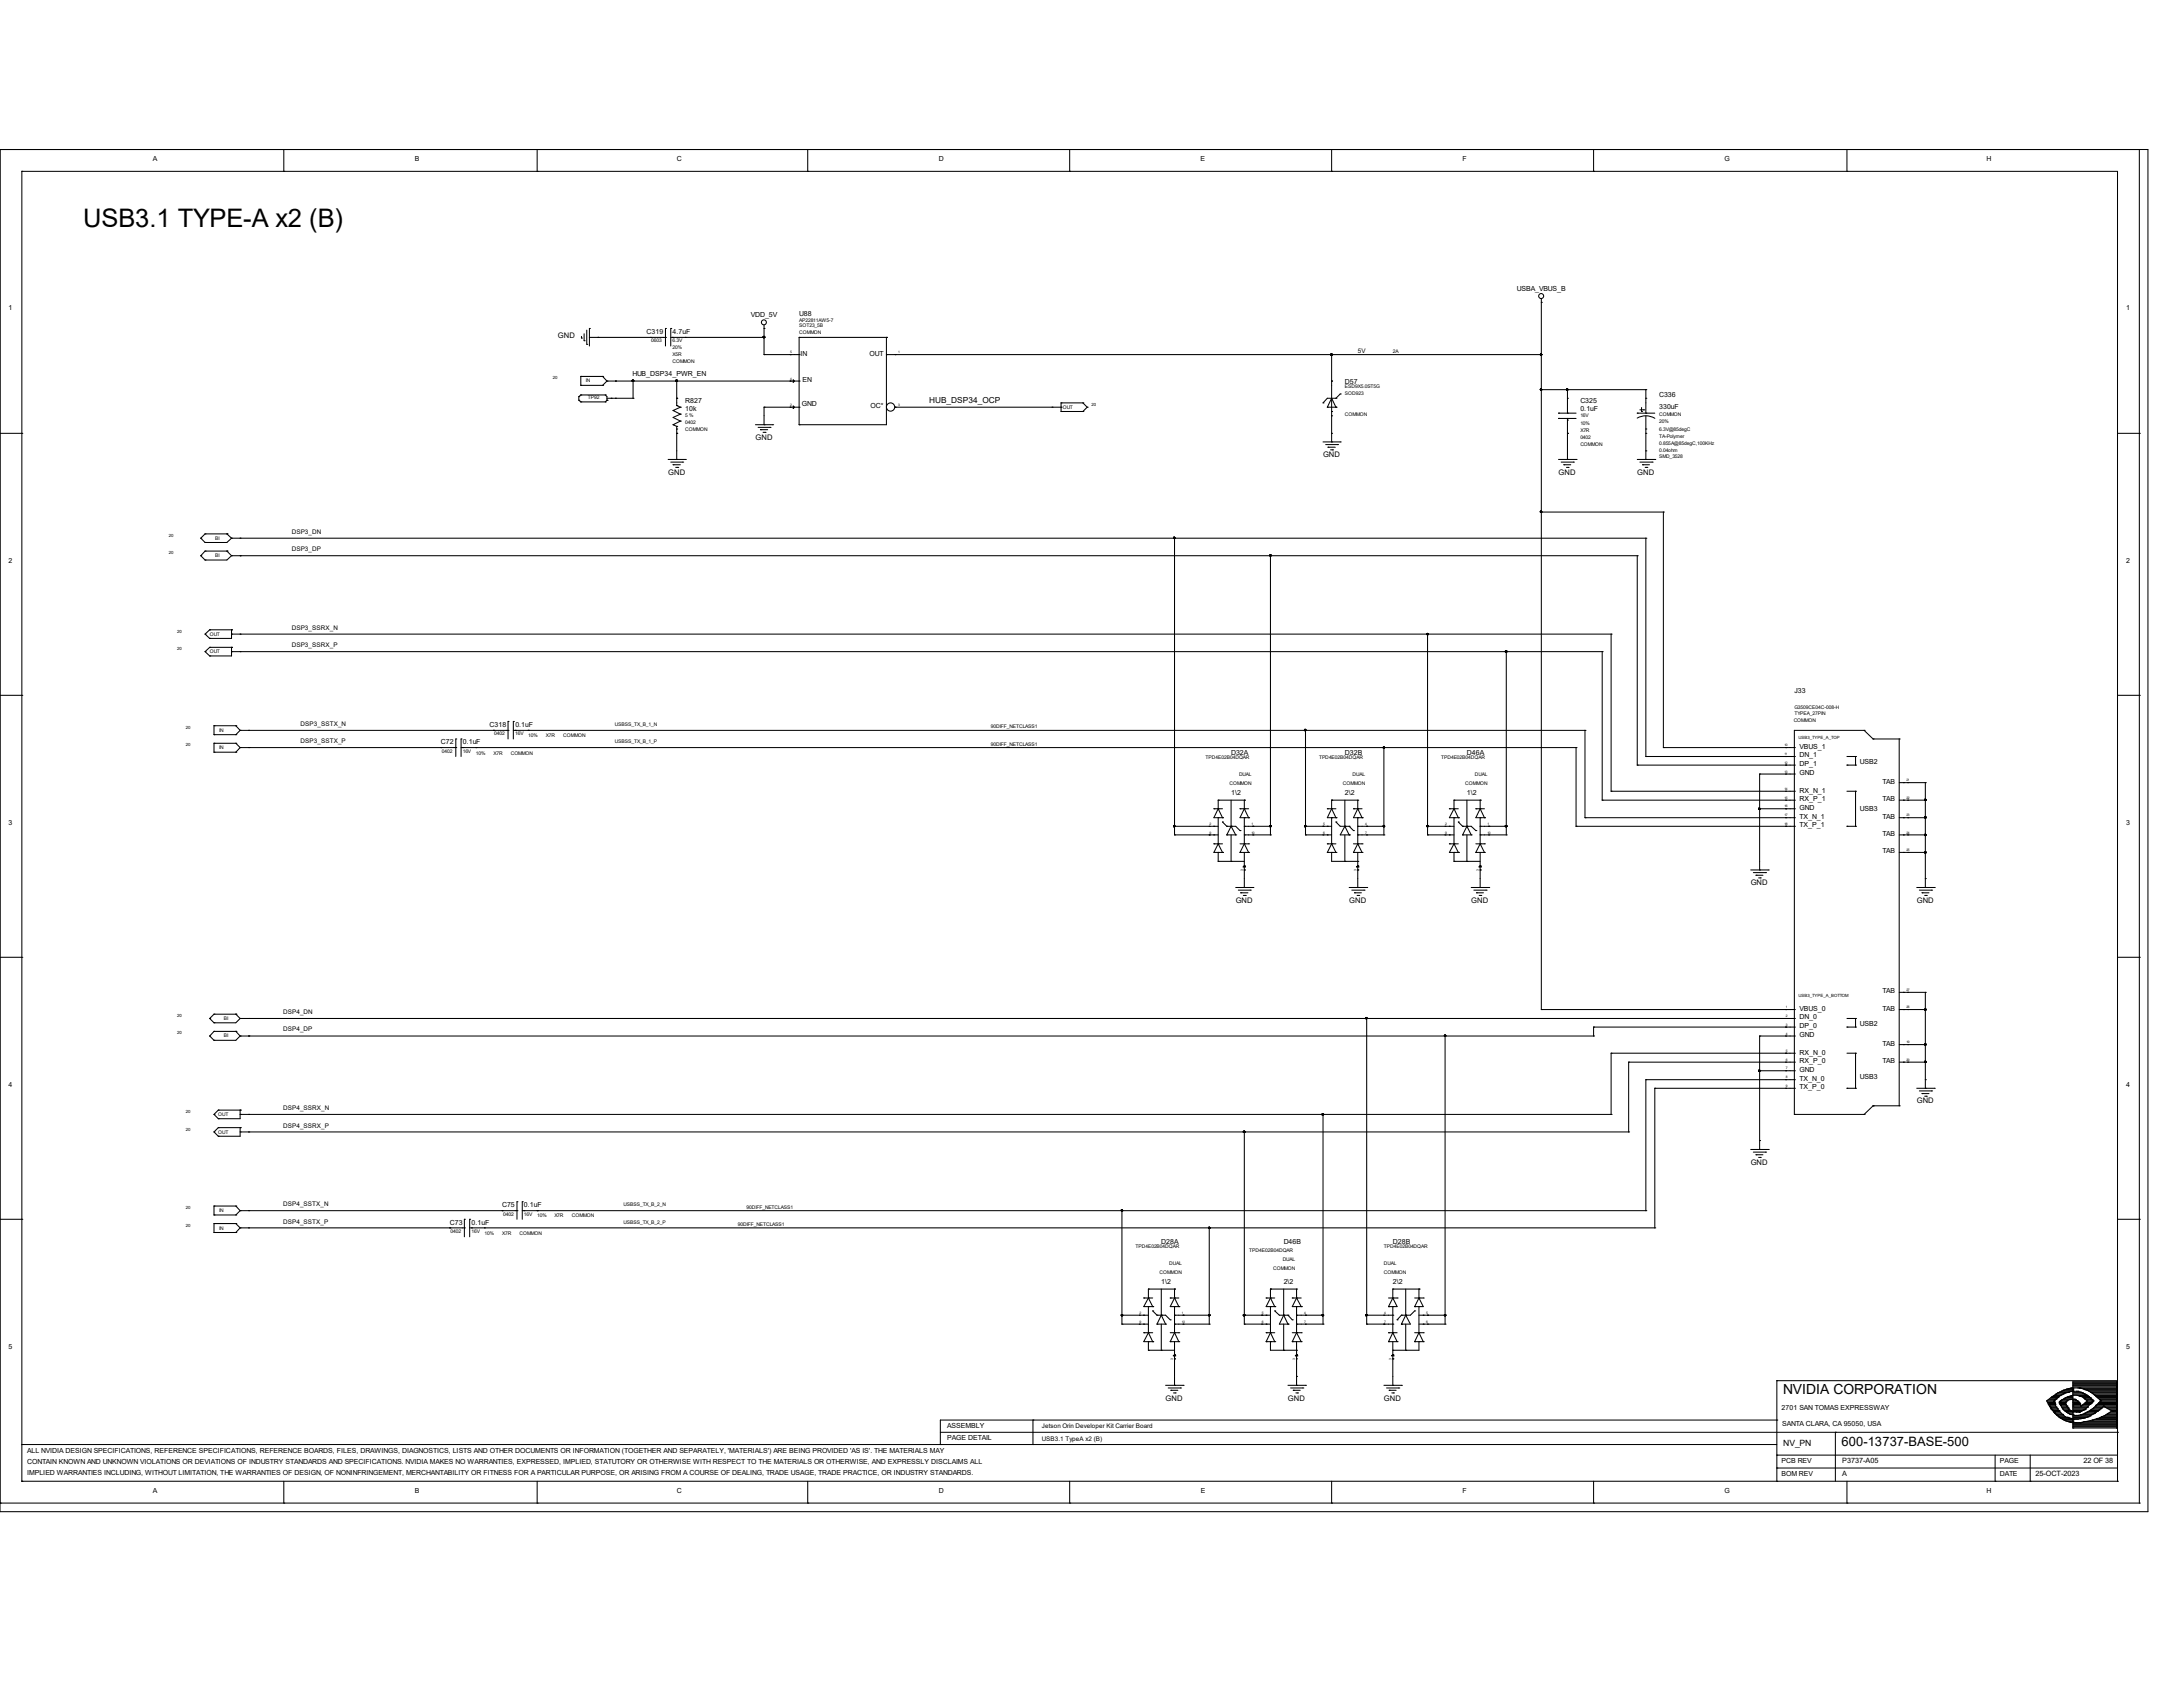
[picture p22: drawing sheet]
<svg xmlns="http://www.w3.org/2000/svg" width="279mm" height="216mm" viewBox="0 0 279 216" stroke-linecap="round" stroke-linejoin="round" font-family="sans-serif">
<defs><g id="words">
<text font-size="3.3" x="10.6" y="29">USB3.1 TYPE-A x2 (B)</text>
<text font-size="1.8" x="228.2" y="178.4">NVIDIA CORPORATION</text>
<text font-size="1.7" x="235.7" y="185.1">600-13737-BASE-500</text>
<g font-size="1.1">
<text x="118.9" y="51.6">HUB_DSP34_OCP</text>
<text x="228.2" y="185.1">NV_PN</text>
</g>
<g font-size="1">
<text x="71.4" y="43.3">GND</text>
<text x="96.7" y="56.3">GND</text>
<text x="169.3" y="58.5">GND</text>
<text x="85.5" y="60.7">GND</text>
<text x="199.5" y="60.7">GND</text>
<text x="209.5" y="60.7">GND</text>
<text x="224.1" y="113.3">GND</text>
<text x="158.2" y="115.5">GND</text>
<text x="172.7" y="115.5">GND</text>
<text x="188.3" y="115.5">GND</text>
<text x="245.3" y="115.5">GND</text>
<text x="245.3" y="141.2">GND</text>
<text x="224.1" y="149.1">GND</text>
<text x="149.2" y="179.2">GND</text>
<text x="164.8" y="179.2">GND</text>
<text x="177.1" y="179.2">GND</text>
</g>
<g font-size=".9">
<text x="19.6" y="20.6">A</text>
<text x="53.1" y="20.6">B</text>
<text x="86.6" y="20.6">C</text>
<text x="120.1" y="20.6">D</text>
<text x="153.7" y="20.6">E</text>
<text x="187.2" y="20.6">F</text>
<text x="220.7" y="20.6">G</text>
<text x="254.3" y="20.6">H</text>
<text x="1.1" y="39.6">1</text>
<text x="96.1" y="40.6">VDD_5V</text>
<text x="102.3" y="40.4">U88</text>
<text x="194.1" y="37.3">USBA_VBUS_B</text>
<text x="272.1" y="39.6">1</text>
<text x="82.8" y="42.8">C319</text>
<text x="86.1" y="42.8">4.7uF</text>
<text x="102.4" y="45.6">IN</text>
<text x="111.3" y="45.6">OUT</text>
<text x="80.9" y="48.2">HUB_DSP34_PWR_EN</text>
<text x="87.7" y="51.6">R827</text>
<text x="87.7" y="52.6">10k</text>
<text x="102.6" y="51.9">GND</text>
<text x="102.7" y="48.9">EN</text>
<text x="111.4" y="52.2">OC*</text>
<text x="172.1" y="49.1">D57</text>
<text x="202.3" y="51.6">C325</text>
<text x="202.3" y="52.6">0.1uF</text>
<text x="212.3" y="50.8">C336</text>
<text x="212.3" y="52.4">330uF</text>
<text x="1.1" y="72">2</text>
<text x="272.1" y="72">2</text>
<text x="229.7" y="88.7">J33</text>
<text x="56.4" y="95.2">C72</text>
<text x="59.2" y="95.2">0.1uF</text>
<text x="62.7" y="93">C318</text>
<text x="66" y="93">0.1uF</text>
<text x="230.3" y="95.8">VBUS_1</text>
<text x="157.6" y="101.7">1\2</text>
<text x="157.6" y="96.6">D32A</text>
<text x="172.1" y="101.7">2\2</text>
<text x="172.1" y="96.6">D32B</text>
<text x="187.7" y="101.7">1\2</text>
<text x="187.7" y="96.6">D46A</text>
<text x="230.3" y="96.9">DN_1</text>
<text x="230.3" y="98">DP_1</text>
<text x="230.3" y="99.2">GND</text>
<text x="230.3" y="101.4">RX_N_1</text>
<text x="238" y="97.8">USB2</text>
<text x="240.9" y="100.3">TAB</text>
<text x="1.1" y="105.5">3</text>
<text x="230.3" y="102.5">RX_P_1</text>
<text x="230.3" y="103.6">GND</text>
<text x="230.3" y="104.8">TX_N_1</text>
<text x="230.3" y="105.9">TX_P_1</text>
<text x="238" y="103.8">USB3</text>
<text x="240.9" y="102.5">TAB</text>
<text x="240.9" y="104.8">TAB</text>
<text x="240.9" y="107">TAB</text>
<text x="272.1" y="105.5">3</text>
<text x="240.9" y="109.2">TAB</text>
<text x="230.3" y="129.4">VBUS_0</text>
<text x="230.3" y="130.5">DN_0</text>
<text x="230.3" y="131.6">DP_0</text>
<text x="238" y="131.4">USB2</text>
<text x="240.9" y="129.4">TAB</text>
<text x="240.9" y="127.1">TAB</text>
<text x="230.3" y="132.7">GND</text>
<text x="230.3" y="135">RX_N_0</text>
<text x="230.3" y="136.1">RX_P_0</text>
<text x="230.3" y="137.2">GND</text>
<text x="240.9" y="133.8">TAB</text>
<text x="240.9" y="136.1">TAB</text>
<text x="1.1" y="139.1">4</text>
<text x="230.3" y="138.3">TX_N_0</text>
<text x="230.3" y="139.4">TX_P_0</text>
<text x="238" y="138">USB3</text>
<text x="272.1" y="139.1">4</text>
<text x="64.3" y="154.5">C75</text>
<text x="67.1" y="154.5">0.1uF</text>
<text x="57.6" y="156.7">C73</text>
<text x="60.4" y="156.7">0.1uF</text>
<text x="148.6" y="159.2">D28A</text>
<text x="164.3" y="159.2">D46B</text>
<text x="178.3" y="159.2">D28B</text>
<text x="148.6" y="164.3">1\2</text>
<text x="164.3" y="164.3">2\2</text>
<text x="178.3" y="164.3">2\2</text>
<text x="1.1" y="172.6">5</text>
<text x="272.1" y="172.6">5</text>
<text x="121.2" y="184.3">PAGE DETAIL</text>
<text x="121.2" y="182.8">ASSEMBLY</text>
<text x="228" y="180.4">2701 SAN TOMAS EXPRESSWAY</text>
<text x="228.1" y="182.5">SANTA CLARA, CA 95050, USA</text>
<text x="3.5" y="187.4">CONTAIN KNOWN AND UNKNOWN VIOLATIONS OR DEVIATIONS OF INDUSTRY STANDARDS AND SPECIFICATIONS. NVIDIA MAKES NO WARRANTIES, EXPRESSED, IMPLIED, STATUTORY OR OTHERWISE WITH RESPECT TO THE MATERIALS OR OTHERWISE, AND EXPRESSLY DISCLAIMS ALL</text>
<text x="3.5" y="186">ALL NVIDIA DESIGN SPECIFICATIONS, REFERENCE SPECIFICATIONS, REFERENCE BOARDS, FILES, DRAWINGS, DIAGNOSTICS, LISTS AND OTHER DOCUMENTS OR INFORMATION (TOGETHER AND SEPARATELY, 'MATERIALS') ARE BEING PROVIDED 'AS IS'. THE MATERIALS MAY</text>
<text x="3.5" y="188.8">IMPLIED WARRANTIES INCLUDING, WITHOUT LIMITATION, THE WARRANTIES OF DESIGN, OF NONINFRINGEMENT, MERCHANTABILITY OR FITNESS FOR A PARTICULAR PURPOSE, OR ARISING FROM A COURSE OF DEALING, TRADE USAGE, TRADE PRACTICE, OR INDUSTRY STANDARDS.</text>
<text x="19.6" y="191.1">A</text>
<text x="53.1" y="191.1">B</text>
<text x="86.6" y="191.1">C</text>
<text x="120.1" y="191.1">D</text>
<text x="153.7" y="191.1">E</text>
<text x="187.2" y="191.1">F</text>
<text x="220.7" y="191.1">G</text>
<text x="228" y="188.9">BOM REV</text>
<text x="228" y="187.2">PCB REV</text>
<text x="235.8" y="188.9">A</text>
<text x="235.8" y="187.2">P3737-A05</text>
<text x="254.3" y="191.1">H</text>
<text x="255.9" y="187.2">PAGE</text>
<text x="255.9" y="188.9">DATE</text>
<text x="260.5" y="188.9">25-OCT-2023</text>
<text x="266.7" y="187.2">22 OF 38</text>
</g>
<g font-size=".8">
<text x="173.8" y="45.2">5V</text>
<text x="37.3" y="68.3">DSP3_DN</text>
<text x="37.3" y="70.5">DSP3_DP</text>
<text x="37.3" y="80.6">DSP3_SSRX_N</text>
<text x="37.3" y="82.8">DSP3_SSRX_P</text>
<text x="38.5" y="92.9">DSP3_SSTX_N</text>
<text x="38.5" y="95.1">DSP3_SSTX_P</text>
<text x="36.2" y="129.8">DSP4_DN</text>
<text x="36.2" y="132">DSP4_DP</text>
<text x="36.2" y="142.1">DSP4_SSRX_N</text>
<text x="36.2" y="144.3">DSP4_SSRX_P</text>
<text x="36.2" y="154.3">DSP4_SSTX_N</text>
<text x="36.2" y="156.6">DSP4_SSTX_P</text>
<text x="133.3" y="182.8">Jetson Orin Developer Kit Carrier Board</text>
<text x="133.3" y="184.4">USB3.1 TypeA x2 (B)</text>
</g>
<g font-size=".6">
<text x="102.3" y="41.1">AP22811AW5-7</text>
<text x="102.3" y="41.9">SOT23_5B</text>
<text x="83.4" y="43.8">0603</text>
<text x="86.1" y="46.5">COMMON</text>
<text x="86.1" y="44.7">20%</text>
<text x="86.1" y="45.6">X5R</text>
<text x="86.1" y="43.8">6.3V</text>
<text x="102.3" y="42.7">COMMON</text>
<text x="178.3" y="45.2">2A</text>
<text x="70.7" y="48.6">20</text>
<text x="75" y="48.9">IN</text>
<text x="75.2" y="51">TP92</text>
<text x="87.7" y="53.4">5 %</text>
<text x="136" y="52.3">OUT</text>
<text x="139.7" y="51.9">20</text>
<text x="172.1" y="50.5">SOD923</text>
<text x="172.1" y="49.6">ESD9X5.0ST5G</text>
<text x="172.1" y="53.2">COMMON</text>
<text x="202.3" y="53.4">16V</text>
<text x="212.3" y="53.3">COMMON</text>
<text x="87.7" y="54.3">0402</text>
<text x="87.7" y="55.2">COMMON</text>
<text x="202.3" y="56.2">0402</text>
<text x="202.3" y="54.4">10%</text>
<text x="202.3" y="55.3">X7R</text>
<text x="202.3" y="57.1">COMMON</text>
<text x="212.3" y="56.9">0.855A@85degC,100KHz</text>
<text x="212.3" y="55.1">6.3V@85degC</text>
<text x="212.3" y="58.7">SMD_3528</text>
<text x="212.3" y="54.2">20%</text>
<text x="212.3" y="56">TA-Polymer</text>
<text x="212.3" y="57.8">0.04ohm</text>
<text x="21.6" y="70.9">20</text>
<text x="21.6" y="68.7">20</text>
<text x="27.6" y="71.3">BI</text>
<text x="27.6" y="69.1">BI</text>
<text x="22.7" y="83.2">20</text>
<text x="22.7" y="81">20</text>
<text x="26.8" y="83.6">OUT</text>
<text x="26.8" y="81.4">OUT</text>
<text x="23.8" y="95.5">20</text>
<text x="23.8" y="93.3">20</text>
<text x="28.1" y="95.9">IN</text>
<text x="28.1" y="93.6">IN</text>
<text x="63.2" y="94.1">0402</text>
<text x="66" y="94.1">16V</text>
<text x="67.6" y="94.3">10%</text>
<text x="69.8" y="94.3">X7R</text>
<text x="72.1" y="94.3">COMMON</text>
<text x="78.7" y="92.9">USBSS_TX_B_1_N</text>
<text x="78.7" y="95.1">USBSS_TX_B_1_P</text>
<text x="126.8" y="93.2">90DIFF_NETCLASS1</text>
<text x="126.8" y="95.5">90DIFF_NETCLASS1</text>
<text x="229.6" y="92.4">COMMON</text>
<text x="229.7" y="91.5">TYPEA_27PIN</text>
<text x="229.7" y="90.8">G3509CE04C-008-H</text>
<text x="230.2" y="94.6">USB3_TYPE_A_TOP</text>
<text x="56.6" y="96.4">0402</text>
<text x="59.2" y="96.4">16V</text>
<text x="60.9" y="96.6">10%</text>
<text x="63.2" y="96.6">X7R</text>
<text x="65.4" y="96.6">COMMON</text>
<text x="154.3" y="97.1">TPD4E02B04DQAR</text>
<text x="157.4" y="100.5">COMMON</text>
<text x="158.6" y="99.4">DUAL</text>
<text x="168.8" y="97.1">TPD4E02B04DQAR</text>
<text x="171.9" y="100.5">COMMON</text>
<text x="173.1" y="99.4">DUAL</text>
<text x="184.4" y="97.1">TPD4E02B04DQAR</text>
<text x="187.5" y="100.5">COMMON</text>
<text x="188.8" y="99.4">DUAL</text>
<text x="22.7" y="130.2">20</text>
<text x="28.7" y="130.6">BI</text>
<text x="230.2" y="127.6">USB3_TYPE_A_BOTTOM</text>
<text x="22.7" y="132.4">20</text>
<text x="28.7" y="132.8">BI</text>
<text x="23.8" y="142.5">20</text>
<text x="27.9" y="142.8">OUT</text>
<text x="23.8" y="144.7">20</text>
<text x="27.9" y="145.1">OUT</text>
<text x="23.8" y="154.7">20</text>
<text x="28.1" y="155.1">IN</text>
<text x="64.4" y="155.6">0402</text>
<text x="67.1" y="155.6">16V</text>
<text x="68.7" y="155.8">10%</text>
<text x="71" y="155.8">X7R</text>
<text x="73.2" y="155.8">COMMON</text>
<text x="79.8" y="154.3">USBSS_TX_B_2_N</text>
<text x="95.5" y="154.7">90DIFF_NETCLASS1</text>
<text x="23.8" y="157">20</text>
<text x="28.1" y="157.4">IN</text>
<text x="57.7" y="157.8">0402</text>
<text x="60.4" y="157.8">16V</text>
<text x="62" y="158">10%</text>
<text x="64.3" y="158">X7R</text>
<text x="66.5" y="158">COMMON</text>
<text x="79.8" y="156.6">USBSS_TX_B_2_P</text>
<text x="94.4" y="156.9">90DIFF_NETCLASS1</text>
<text x="145.3" y="159.7">TPD4E02B04DQAR</text>
<text x="149.6" y="161.9">DUAL</text>
<text x="159.9" y="160.3">TPD4E02B04DQAR</text>
<text x="164.2" y="161.4">DUAL</text>
<text x="177.1" y="159.7">TPD4E02B04DQAR</text>
<text x="177.1" y="161.9">DUAL</text>
<text x="148.4" y="163.1">COMMON</text>
<text x="162.9" y="162.5">COMMON</text>
<text x="177.1" y="163.1">COMMON</text>
</g>
<g font-size=".4">
<text x="101.1" y="45.2">5</text>
<text x="114.9" y="45.2">1</text>
<text x="101.1" y="51.9">2</text>
<text x="101.1" y="48.6">4</text>
<text x="114.9" y="51.9">3</text>
<text x="228.4" y="95.5">10</text>
<text x="228.4" y="96.6">11</text>
<text x="228.4" y="97.7">12</text>
<text x="228.4" y="98.9">13</text>
<text x="228.4" y="101.1">14</text>
<text x="244" y="100">21</text>
<text x="154.8" y="105.6">2</text>
<text x="154.8" y="106.7">9</text>
<text x="160.2" y="105.6">1</text>
<text x="160.2" y="106.7">10</text>
<text x="169.3" y="105.6">5</text>
<text x="169.3" y="106.7">6</text>
<text x="174.7" y="105.6">4</text>
<text x="174.7" y="106.7">7</text>
<text x="185" y="105.6">2</text>
<text x="185" y="106.7">9</text>
<text x="190.4" y="105.6">1</text>
<text x="190.4" y="106.7">10</text>
<text x="228.4" y="102.2">15</text>
<text x="228.4" y="103.3">16</text>
<text x="228.4" y="104.5">17</text>
<text x="228.4" y="105.6">18</text>
<text x="244" y="102.2">22</text>
<text x="244" y="104.5">23</text>
<text x="244" y="106.7">24</text>
<text x="159.1" y="111.4" transform="rotate(-90 159.1 111.4)">3</text>
<text x="173.6" y="111.4" transform="rotate(-90 173.6 111.4)">3</text>
<text x="189.3" y="111.4" transform="rotate(-90 189.3 111.4)">3</text>
<text x="244" y="108.9">25</text>
<text x="228.6" y="129">1</text>
<text x="228.6" y="130.2">2</text>
<text x="228.6" y="131.3">3</text>
<text x="244" y="129">26</text>
<text x="244" y="126.8">27</text>
<text x="228.6" y="132.4">4</text>
<text x="228.6" y="134.6">5</text>
<text x="228.6" y="135.8">6</text>
<text x="228.6" y="136.9">7</text>
<text x="244" y="133.5">19</text>
<text x="244" y="135.8">20</text>
<text x="228.6" y="138">8</text>
<text x="228.6" y="139.1">9</text>
<text x="145.8" y="168.1">2</text>
<text x="145.8" y="169.3">9</text>
<text x="150.2" y="174" transform="rotate(-90 150.2 174)">3</text>
<text x="151.3" y="168.1">1</text>
<text x="151.3" y="169.3">10</text>
<text x="161.5" y="168.1">5</text>
<text x="161.5" y="169.3">6</text>
<text x="165.8" y="174" transform="rotate(-90 165.8 174)">3</text>
<text x="166.9" y="168.1">4</text>
<text x="166.9" y="169.3">7</text>
<text x="177.2" y="168.1">4</text>
<text x="177.2" y="169.3">7</text>
<text x="178.1" y="174" transform="rotate(-90 178.1 174)">3</text>
<text x="182.5" y="168.1">5</text>
<text x="182.5" y="169.3">6</text>
</g>
</g></defs>
<g fill="none" stroke="#000" stroke-width=".13">
<path d="M0 19.1h.1M0 19.1h274.9v174.4h-274.9zM36.3 19.1v2.8M68.7 19.1v2.8M103.4 19.1v2.8M136.9 19.1v2.8M170.4 19.1v2.8M204 19.1v2.8M236.4 19.1v2.8M273.8 19.1v173.3M2.8 21.9h.1M2.8 21.9h268.2v167.7"/>
<path d="M2.8 21.9v167.7M36.3 21.9h.1M68.7 21.9h.1M103.4 21.9h.1M136.9 21.9h.1M170.4 21.9h.1M197.3 38.7h.1M197.3 38.2v91M204 21.9h.1M236.4 21.9h.1M0 55.5h2.8M2.8 55.5h.1"/>
<path d="M74.1 51.2h.1M74.1 50.8h.1M74.1 51.2l.2 .2M74.1 50.8v.4M74.3 48.2h.1M74.3 49.3h.1M74.3 51.4h.1M74.3 50.5h.1M74.3 48.2h2.8M74.3 48.2v1.1M74.3 49.3h2.8M74.3 51.4h3.2"/>
<path d="M74.3 50.5l-.2 .3M74.3 50.5h3.2M74.4 43.3h.1M74.4 43.1v.2M74.8 43.6h.1M74.8 42.7v.9M75.1 44.1h.1M75.1 42.2v1.9M75.4 42h.1M75.4 43.2h9.8M75.4 42v2.3M76.5 43.2h.1"/>
<path d="M77.1 49.3h.1M77.1 48.2h.1M77.1 48.2l.6 .6M77.5 51.4h.1M77.5 50.5h.1M77.5 50.5l.2 .3v.4M77.7 48.8h.1M77.7 51.2h.1M77.7 48.8l-.6 .5M77.7 48.8h24.6M77.7 51h3.3M77.7 51.2l-.2 .2"/>
<path d="M78.2 51h.1M78.8 48.8h.1M78.8 51h.1M81 51h.1M81 48.8h.1M81 48.8v2.2M83.3 43.2h.1M85.2 43.2h.1M85.2 42h.1M85.2 42v2.3M85.5 58.8h2.2M85.9 42h.1"/>
<path d="M85.9 43.2h11.9M85.9 59.1h1.5M85.9 42v2.3M86.1 43.2h.1M86.1 59.5h.1M86.1 54.4h.1M86.1 52.5h.1M86.1 59.5h1M86.1 54.4l.5 .2M86.1 52.5l1 .5M86.5 59.8h.2M86.6 58.8h.1"/>
<path d="M86.6 54.9h.1M86.6 54.6h.1M86.6 51.9h.1M86.6 51h.1M86.6 55.5h.1M86.6 48.8h.1M86.6 48.8v3.1M86.6 54.6v4.2M86.6 51.9l.5 .2M86.7 59.8h.1M87.1 53.9h.1M87.1 52.1h.1"/>
<path d="M87.1 53h.1M87.1 53.9l-1 .5M87.1 53l-1 .4 1 .5M87.1 52.1l-1 .4M87.4 59.1h.1M87.7 58.8h.1M87.7 43.2h.1M96.7 54.4h2.2M97 54.7h1.6M97.3 55h.1M97.3 55h1M97.7 55.3h.2"/>
<path d="M97.8 54.4h.1M97.8 42h.1M97.8 52.1h.1M97.8 43.2h.1M97.8 45.4h.1M97.8 41.6v3.8M97.8 52.1v2.3M97.8 52.1h4.5M97.8 45.4h4.5M97.9 55.3h.1M98.6 54.7h.1M98.9 54.4h.1"/>
<path d="M101.1 52.1h.1M101.1 48.8h.1M101.1 45.4h.1M102.3 54.4h.1M102.3 52.1h.1M102.3 48.8h.1M102.3 45.4h.1M102.3 43.2h.1M102.3 43.2h11.2M102.3 43.2v11.2M113.5 43.2h.1M113.5 45.4h.1"/>
<path d="M113.5 43.2v11.2h-11.2M113.5 45.4h83.8M114.6 45.4h.1M114.6 52.1h.1M114.6 52.1h21.2M134.7 52.1h.1M135.8 52.1h.1M135.8 51.6h.1M135.8 52.7h.1M135.8 52.7h2.8M135.8 51.6h2.8M135.8 51.6v1.1"/>
<path d="M138.6 51.6h.1M138.6 52.7h.1M138.6 51.6l.5 .5M139.1 52.1h.1M139.1 52.1l-.5 .6M169.3 51.6h.1M169.3 56.6h2.2M169.7 56.9h1.5M169.9 52.1h.1M169.9 52.1h1.1M169.9 52.1l.5-1.1 .6 1.1M170 57.2h.1"/>
<path d="M170 57.2h.9M170.3 57.6h.3M170.4 56.6h.1M170.4 52.7h.1M170.4 48.8h.1M170.4 53.2h.1M170.4 55.5h.1M170.4 45.4h.1M170.4 45.4v11.2M170.6 57.6h.1M171 52.1h.1M171 51h.1"/>
<path d="M171 51h-1.1l-.6 .6M171.2 56.9h.1M171.5 56.6h.1M171.5 50.4h.1M171.5 50.4l-.5 .6M197.3 45.4h.1M197.3 49.9h.1M197.3 49.9h13.4M199.5 52.9h.1M199.5 53.6h.1M199.5 58.8h2.2M199.5 52.9h2.2"/>
<path d="M199.5 53.6h2.2M199.8 59.1h1.6M200.2 59.5h.1M200.2 59.5h.8M200.5 59.8h.2M200.6 58.8h.1M200.6 53.8h.1M200.6 52.9h.1M200.6 51h.1M200.6 55.5h.1M200.6 49.9h.1M200.6 49.9v3"/>
<path d="M200.6 53.6v5.2M200.7 59.8h.1M201.4 59.1h.1M201.7 58.8h.1M209.5 53.5a2.22 2.22 0 0 1 2.3 0M209.5 52.9h.1M209.5 58.8h2.3M209.5 52.9h2.3M209.9 59.1h1.6M209.9 52.5h.5M210.1 52.7h.1M210.1 52.2v.5"/>
<path d="M210.2 59.5h.1M210.2 59.5h.9M210.4 52.5h.1M210.6 59.8h.2M210.7 58.8h.1M210.7 54.9h.1M210.7 52.9h.1M210.7 51h.1M210.7 55.5h.1M210.7 57.7h.1M210.7 49.9h.1M210.7 49.9v3"/>
<path d="M210.7 53.2v5.6M210.8 59.8h.1M211.5 59.1h.1M211.8 58.8h.1M271 55.5h2.8M273.8 55.5h.1M25.7 71.1h.1M25.7 68.9h.1M25.7 71.1l.5 .6M25.7 68.9l.5 .5M26.2 70.5h.1M26.2 71.7h.1"/>
<path d="M26.2 68.3h.1M26.2 69.4h.1M26.2 70.5h2.8M26.2 70.5l-.5 .6M26.2 68.3h2.8M26.2 68.3l-.5 .6M29 70.5h.1M29 68.3h.1M29 70.5l.6 .6M29 68.3l.6 .6M29.6 71.1h.1M29.6 68.9h.1"/>
<path d="M29.6 71.1h179.9M29.6 71.1l-.6 .6h-2.8M29.6 68.9h181.1M29.6 68.9l-.6 .5h-2.8M30.7 71.1h.1M30.7 68.9h.1M150.3 68.9h.1M150.3 68.9v37.9M162.6 71.1h.1M162.6 71.1v35.7M197.3 65.5h.1M197.3 65.5h15.6"/>
<path d="M209.5 71.1h.1M209.5 71.1v26.8M210.7 68.9h.1M210.7 68.9v27.9M212.9 65.5h.1M212.9 65.5v30.2M0 89h2.8M2.8 89h.1M26.2 83.4h.1M26.2 81.2h.1M26.2 83.4l.6 .5M26.2 81.2l.6 .5"/>
<path d="M26.8 82.8h.1M26.8 83.9h.1M26.8 80.6h.1M26.8 81.7h.1M26.8 82.8h2.8M26.8 82.8l-.6 .6M26.8 80.6h2.8M26.8 80.6l-.6 .6M27.4 95.1h.1M27.4 96.3h.1M27.4 92.9h.1M27.4 94h.1"/>
<path d="M27.4 92.9v1.1M27.4 95.1v1.2M27.4 95.1h2.8M27.4 96.3h2.8M27.4 92.9h2.8M27.4 94h2.8M29.6 82.8h.1M29.6 83.4h.1M29.6 80.6h.1M29.6 81.2h.1M29.6 80.6v1.1h-2.8M29.6 82.8v1.1h-2.8"/>
<path d="M29.6 83.4h175.5M29.6 81.2h176.6M30.2 96.3h.1M30.2 95.1h.1M30.2 94h.1M30.2 92.9h.1M30.2 95.1l.5 .6M30.2 92.9l.5 .6M30.7 95.7h.1M30.7 93.5h.1M30.7 81.2h.1M30.7 83.4h.1"/>
<path d="M30.7 95.7l-.5 .6M30.7 95.7h27.6M30.7 93.5l-.5 .5M30.7 93.5h34.3M31.8 95.7h.1M31.8 93.5h.1M56.4 95.7h.1M58.3 95.7h.1M58.3 94.6h.1M58.3 94.6v2.2M59 94.6h.1M59 95.7h142.7"/>
<path d="M59 94.6v2.2M59.2 95.7h.1M60.9 95.7h.1M63.2 93.5h.1M65 93.5h.1M65 92.3h.1M65 92.3v2.3M65.7 92.3h.1M65.7 93.5h137.2M65.7 92.3v2.3M66 93.5h.1M67.6 93.5h.1"/>
<path d="M167.1 93.5h.1M167.1 93.5v13.3M177.1 95.7h.1M177.1 95.7v11.1M182.7 81.2h.1M182.7 81.2v25.6M192.8 83.4h.1M192.8 83.4v23.4M201.7 95.7h.1M201.7 95.7v10M202.9 93.5h.1M202.9 93.5v11.1"/>
<path d="M205.1 83.4h.1M205.1 83.4v19M206.2 81.2h.1M206.2 81.2v20.1M209.5 97.9h.1M209.5 97.9h20.2M210.7 96.8h.1M210.7 96.8h19M212.9 95.7h.1M212.9 95.7h16.8M225.2 99.1h.1M225.2 99.1v12.2"/>
<path d="M225.2 99.1h4.5M228.6 95.7h.1M228.6 96.8h.1M228.6 97.9h.1M228.6 99.1h.1M229.7 99.1h.1M229.7 95.7h.1M229.7 96.8h.1M229.7 97.9h.1M236.4 97.9h.1M236.4 97.9h1.1M236.4 96.8h1.1"/>
<path d="M237.5 96.8h.1M237.5 97.9h.1M237.5 96.8v1.1M238.6 93.5h.1M238.6 93.5h-8.9v49.1M238.6 93.5l1.1 1.1M239.7 94.6h.1M239.7 94.6h3.4M243.1 94.6h.1M243.1 94.6v46.9M271 89h2.8M273.8 89h.1"/>
<path d="M150.3 105.7h.1M150.3 106.8h.1M150.3 105.7h5.6M150.3 106.8h5.6M154.8 105.7h.1M154.8 106.8h.1M155.4 105.7h.1M155.4 106.8h.1M155.4 108h.1M155.4 103.5h.1M155.4 108h1.1M155.4 103.5h1.1"/>
<path d="M155.9 109.1h.1M155.9 108h.1M155.9 110.2h.1M155.9 104.6h.1M155.9 103.5h.1M155.9 102.4h.1M155.9 102.4v1.1M155.9 104.6v3.4M155.9 109.1v1.1M155.9 108l-.5 1.1h1.1M155.9 108l.6 1.1M155.9 110.2h3.4"/>
<path d="M155.9 103.5l-.5 1.1h1.1M155.9 102.4h3.4M155.9 103.5l.6 1.1M156.5 109.1h.1M156.5 105.2h.1M156.5 104.6h.1M156.5 105.2l.5 .5M157 105.7h.1M157 106.8h.1M157 105.7h1.2l.5 .6M157 106.8h1.2M157.6 110.2h.1"/>
<path d="M157.6 105.7h.1M157.6 102.4v3.3M157.6 106.8v3.4M157.6 105.7l.6 1.1M157.6 105.7l-.6 1.1M158.2 106.8h.1M158.2 113.6h2.2M158.5 113.9h1.5M158.7 106.3h.1M158.7 109.1h.1M158.7 103.5h.1M158.7 109.1h1.1"/>
<path d="M158.7 108h1.1M158.7 103.5h1.1M158.8 114.3h.1M158.8 114.3h.9M159.1 114.6h.3M159.3 113.6h.1M159.3 105.7h.1M159.3 106.8h.1M159.3 108h.1M159.3 110.8h.1M159.3 104.6h.1M159.3 103.5h.1"/>
<path d="M159.3 102.4h.1M159.3 111.3h.1M159.3 102.4v1.1M159.3 104.6v3.4M159.3 109.1v4.5M159.3 105.7h3.3M159.3 106.8h3.3M159.3 108l.5 1.1M159.3 108l-.6 1.1M159.3 103.5l-.6 1.1h1.1M159.3 103.5l.5 1.1M159.4 114.6h.1"/>
<path d="M159.8 109.1h.1M159.8 108h.1M159.8 104.6h.1M160 113.9h.1M160.4 113.6h.1M160.4 105.7h.1M160.4 106.8h.1M162.6 106.8h.1M162.6 105.7h.1M167.1 106.8h.1M167.1 105.7h.1M167.1 105.7h3.3"/>
<path d="M167.1 106.8h3.3M169.3 105.7h.1M169.3 106.8h.1M169.9 105.7h.1M169.9 106.8h.1M169.9 103.5h.1M169.9 109.1h.1M169.9 108h.1M169.9 109.1h1.1M169.9 108h1.1M169.9 103.5h1.1M170.4 109.1h.1"/>
<path d="M170.4 108h.1M170.4 103.5h.1M170.4 102.4h.1M170.4 104.6h.1M170.4 102.4v1.1M170.4 104.6v3.4M170.4 109.1v1.1h3.4M170.4 103.5l-.5 1.1h1.1M170.4 102.4h3.4M170.4 108l-.5 1.1M170.4 108l.6 1.1M170.4 103.5l.6 1.1"/>
<path d="M171 109.1h.1M171 105.2h.1M171 104.6h.1M171 105.2l.5 .5h1.2M172.1 110.2h.1M172.1 105.7h.1M172.1 105.7l-.6 1.1h1.2M172.1 102.4v3.3M172.1 106.8v3.4M172.1 105.7l.6 1.1M172.7 106.8h.1M172.7 105.7h.1"/>
<path d="M172.7 113.6h2.2M172.7 105.7l.5 .6M173 113.9h1.6M173.2 106.3h.1M173.2 103.5h.1M173.2 109.1h.1M173.2 109.1h1.1M173.2 108h1.1M173.2 103.5h1.1M173.4 114.3h.1M173.4 114.3h.8M173.7 114.6h.2"/>
<path d="M173.8 113.6h.1M173.8 108h.1M173.8 103.5h.1M173.8 102.4h.1M173.8 105.7h.1M173.8 106.8h.1M173.8 110.2h.1M173.8 110.8h.1M173.8 104.6h.1M173.8 111.3h.1M173.8 102.4v1.1M173.8 104.6v3.4"/>
<path d="M173.8 109.1v4.5M173.8 105.7h3.3M173.8 106.8h3.3M173.8 103.5l-.6 1.1h1.1M173.8 108l.5 1.1M173.8 108l-.6 1.1M173.8 103.5l.5 1.1M173.9 114.6h.1M174.3 109.1h.1M174.3 104.6h.1M174.3 108h.1M174.6 113.9h.1"/>
<path d="M174.9 113.6h.1M174.9 105.7h.1M174.9 106.8h.1M177.1 106.8h.1M177.1 105.7h.1M182.7 106.8h.1M182.7 105.7h.1M182.7 105.7h3.4M182.7 106.8h3.4M185 105.7h.1M185 106.8h.1M185.5 105.7h.1"/>
<path d="M185.5 106.8h.1M185.5 108h.1M185.5 103.5h.1M185.5 108h1.1M185.5 103.5h1.1M186.1 109.1h.1M186.1 108h.1M186.1 110.2h.1M186.1 104.6h.1M186.1 103.5h.1M186.1 102.4h.1M186.1 110.2h3.3"/>
<path d="M186.1 108l-.6 1.1h1.1M186.1 103.5l-.6 1.1h1.1M186.1 102.4h3.3M186.1 102.4v1.1M186.1 104.6v3.4M186.1 109.1v1.1M186.1 108l.5 1.1M186.1 103.5l.5 1.1M186.6 109.1h.1M186.6 105.2h.1M186.6 104.6h.1M186.6 105.2l.6 .5"/>
<path d="M187.2 105.7h.1M187.2 106.8h.1M187.2 105.7h1.1l.6 .6M187.2 106.8h1.1M187.7 110.2h.1M187.7 105.7h.1M187.7 102.4v3.3M187.7 106.8v3.4M187.7 105.7l.6 1.1M187.7 105.7l-.5 1.1M188.3 106.8h.1M188.3 113.6h2.2"/>
<path d="M188.6 113.9h1.6M188.9 106.3h.1M188.9 109.1h.1M188.9 103.5h.1M188.9 109.1h1.1M188.9 108h1.1M188.9 103.5h1.1M189 114.3h.1M189 114.3h.9M189.3 114.6h.2M189.4 113.6h.1M189.4 105.7h.1"/>
<path d="M189.4 106.8h.1M189.4 108h.1M189.4 110.8h.1M189.4 104.6h.1M189.4 103.5h.1M189.4 102.4h.1M189.4 111.3h.1M189.4 102.4v1.1M189.4 104.6v3.4M189.4 109.1v4.5M189.4 105.7h3.4M189.4 106.8h3.4"/>
<path d="M189.4 103.5l-.5 1.1h1.1M189.4 108l.6 1.1M189.4 108l-.5 1.1M189.4 103.5l.6 1.1M189.5 114.6h.1M190 109.1h.1M190 108h.1M190 104.6h.1M190.2 113.9h.1M190.5 113.6h.1M190.5 105.7h.1M190.5 106.8h.1"/>
<path d="M192.8 106.8h.1M192.8 105.7h.1M201.7 105.7h.1M201.7 105.7h28M202.9 104.6h.1M202.9 104.6h26.8M205.1 102.4h.1M205.1 102.4h24.6M206.2 101.3h.1M206.2 101.3h23.5M224.1 111.3h2.2M224.4 111.7h1.6"/>
<path d="M224.7 112h.1M224.7 112h.9M225.1 112.4h.2M225.2 111.3h.1M225.2 103.5h.1M225.2 103.5h4.5M225.3 112.4h.1M226 111.7h.1M226.3 111.3h.1M228.6 101.3h.1M228.6 102.4h.1M228.6 103.5h.1"/>
<path d="M228.6 104.6h.1M228.6 105.7h.1M229.7 105.7h.1M229.7 104.6h.1M229.7 103.5h.1M229.7 102.4h.1M229.7 101.3h.1M236.4 105.7h.1M236.4 105.7h1.1M236.4 101.3h1.1M237.5 101.3h.1M237.5 105.7h.1"/>
<path d="M237.5 101.3v4.4M243.1 106.8h3.3M243.1 109.1h3.3M243.1 104.6h3.3M243.1 102.4h3.3M243.1 100.2h3.3M243.6 109.1h.1M243.6 106.8h.1M243.6 104.6h.1M243.6 102.4h.1M243.6 100.2h.1M244.2 100.2h.1"/>
<path d="M244.2 102.4h.1M244.2 104.6h.1M244.2 106.8h.1M244.2 109.1h.1M245.3 113.6h2.3M245.7 113.9h1.5M246 114.3h.1M246 114.3h.9M246.3 114.6h.2M246.4 113.6h.1M246.4 109.1h.1M246.4 112.4h.1"/>
<path d="M246.4 106.8h.1M246.4 104.6h.1M246.4 102.4h.1M246.4 100.2h.1M246.4 100.2v13.4M246.5 114.6h.1M247.2 113.9h.1M247.6 113.6h.1M0 122.5h2.8M2.8 122.5h.1M26.8 132.6h.1M26.8 130.3h.1"/>
<path d="M26.8 132.6l.6 .5M26.8 130.3l.6 .6M27.4 132h.1M27.4 133.1h.1M27.4 129.8h.1M27.4 130.9h.1M27.4 132h2.8M27.4 132l-.6 .6M27.4 129.8h2.8M27.4 129.8l-.6 .5M30.2 132h.1M30.2 129.8h.1"/>
<path d="M30.2 132l.5 .6M30.2 129.8l.5 .5M30.7 132.6h.1M30.7 130.3h.1M30.7 132.6h173.3M30.7 132.6l-.5 .5h-2.8M30.7 130.3h199M30.7 130.3l-.5 .6h-2.8M31.8 132.6h.1M31.8 130.3h.1M174.9 130.3h.1M174.9 130.3v39.2"/>
<path d="M185 132.6h.1M185 132.6v36.9M197.3 129.2h.1M197.3 129.2h32.4M204 132.6h.1M204 131.4h.1M204 131.4v1.2M204 131.4h25.7M206.2 134.8h.1M206.2 134.8h23.5M206.2 134.8v7.8M208.4 135.9h.1"/>
<path d="M208.4 135.9h21.3M208.4 135.9v9M210.7 138.2h.1M210.7 138.2v16.7M210.7 138.2h19M211.8 139.3h.1M211.8 139.3h17.9M211.8 139.3v17.8M225.2 137h.1M225.2 132.6h.1M225.2 132.6v14.5M225.2 132.6h4.5"/>
<path d="M225.2 137h4.5M228.6 129.2h.1M228.6 130.3h.1M228.6 131.4h.1M228.6 132.6h.1M228.6 134.8h.1M228.6 135.9h.1M228.6 137h.1M228.6 138.2h.1M228.6 139.3h.1M229.7 139.3h.1M229.7 138.2h.1"/>
<path d="M229.7 137h.1M229.7 135.9h.1M229.7 132.6h.1M229.7 134.8h.1M229.7 130.3h.1M229.7 131.4h.1M229.7 129.2h.1M236.4 131.4h.1M236.4 139.3h.1M236.4 139.3h1.1M236.4 130.3h1.1M236.4 131.4h1.1"/>
<path d="M236.4 134.8h1.1M237.5 130.3h.1M237.5 131.4h.1M237.5 134.8h.1M237.5 139.3h.1M237.5 130.3v1.1M237.5 134.8v4.5M243.1 135.9h3.3M243.1 129.2h3.3M243.1 133.7h3.3M243.1 127h3.3M243.6 135.9h.1"/>
<path d="M243.6 133.7h.1M243.6 127h.1M243.6 129.2h.1M244.2 133.7h.1M244.2 135.9h.1M244.2 129.2h.1M244.2 127h.1M245.3 139.3h2.3M245.7 139.6h1.5M246 140h.1M246 140h.9M246.4 139.3h.1"/>
<path d="M246.4 135.9h.1M246.4 138.2h.1M246.4 133.7h.1M246.4 129.2h.1M246.4 127h.1M246.4 127v12.3M247.2 139.6h.1M247.6 139.3h.1M271 122.5h2.8M273.8 122.5h.1M0 156h2.8M2.8 156h.1"/>
<path d="M27.4 156.6h.1M27.4 157.7h.1M27.4 154.3h.1M27.4 155.5h.1M27.4 144.9h.1M27.4 142.6h.1M27.4 156.6h2.8M27.4 154.3v1.2M27.4 156.6v1.1M27.4 157.7h2.8M27.4 154.3h2.8M27.4 155.5h2.8"/>
<path d="M27.4 144.9l.5 .5M27.4 142.6l.5 .6M27.9 144.3h.1M27.9 145.4h.1M27.9 142.1h.1M27.9 143.2h.1M27.9 144.3h2.8M27.9 144.3l-.5 .6M27.9 142.1h2.8M27.9 142.1l-.5 .5M30.2 157.7h.1M30.2 156.6h.1"/>
<path d="M30.2 155.5h.1M30.2 154.3h.1M30.2 156.6l.5 .5M30.2 154.3l.5 .6M30.7 157.1h.1M30.7 154.9h.1M30.7 144.3h.1M30.7 144.9h.1M30.7 142.1h.1M30.7 142.6h.1M30.7 157.1l-.5 .6M30.7 157.1h28.7"/>
<path d="M30.7 154.9l-.5 .6M30.7 154.9h35.5M30.7 142.1v1.1h-2.8M30.7 144.3v1.1h-2.8M30.7 144.9h177.7M30.7 142.6h175.5M31.8 157.1h.1M31.8 154.9h.1M31.8 142.6h.1M31.8 144.9h.1M57.6 157.1h.1M59.4 157.1h.1"/>
<path d="M59.4 156h.1M59.4 156v2.3M60.1 156h.1M60.1 157.1h151.7M60.1 156v2.3M60.4 157.1h.1M62 157.1h.1M64.3 154.9h.1M66.2 154.9h.1M66.2 153.8h.1M66.2 153.8v2.2M66.8 153.8h.1"/>
<path d="M66.8 154.9h143.9M66.8 153.8v2.2M67.1 154.9h.1M68.7 154.9h.1M143.6 154.9h.1M143.6 154.9v14.6M154.8 157.1h.1M154.8 157.1v12.4M159.3 144.9h.1M159.3 144.9v24.6M169.3 142.6h.1M169.3 142.6v26.9"/>
<path d="M206.2 142.6h.1M208.4 144.9h.1M210.7 154.9h.1M211.8 157.1h.1M224.1 147.1h2.2M224.4 147.4h1.6M224.7 147.8h.1M224.7 147.8h.9M225.1 148.1h.2M225.2 147.1h.1M225.2 146h.1M225.3 148.1h.1"/>
<path d="M226 147.4h.1M226.3 147.1h.1M229.7 142.6h.1M229.7 142.6h8.9M238.6 142.6h.1M239.7 141.5h.1M239.7 141.5l-1.1 1.1M239.7 141.5h3.4M243.1 141.5h.1M246.3 140.3h.2M246.5 140.3h.1M271 156h2.8"/>
<path d="M273.8 156h.1M143.6 169.5h.1M143.6 168.3h.1M143.6 168.3h3.4M143.6 169.5h3.4M145.8 168.3h.1M145.8 169.5h.1M146.4 168.3h.1M146.4 169.5h.1M146.4 170.6h.1M146.4 166.1h.1M146.4 170.6h1.1"/>
<path d="M146.4 166.1h1.1M147 171.7h.1M147 170.6h.1M147 172.8h.1M147 167.2h.1M147 166.1h.1M147 165h.1M147 165v1.1M147 167.2v3.4M147 171.7v1.1M147 170.6l-.6 1.1h1.1M147 170.6l.5 1.1"/>
<path d="M147 172.8h3.3M147 166.1l-.6 1.1h1.1M147 165h3.3M147 166.1l.5 1.1M147.5 171.7h.1M147.5 167.8h.1M147.5 167.2h.1M147.5 167.8l.6 .5M148.1 168.3h.1M148.1 169.5h.1M148.1 168.3h1.1l.6 .6M148.1 169.5h1.1"/>
<path d="M148.6 172.8h.1M148.6 168.3h.1M148.6 165v3.3M148.6 169.5v3.3M148.6 168.3l.6 1.2M148.6 168.3l-.5 1.2M149.2 169.5h.1M149.2 177.3h2.2M149.5 177.6h1.6M149.8 168.9h.1M149.8 171.7h.1M149.8 166.1h.1"/>
<path d="M149.8 171.7h1.1M149.8 170.6h1.1M149.8 166.1h1.1M149.9 177.9h.1M149.9 177.9h.8M150.2 178.3h.2M150.3 177.3h.1M150.3 168.3h.1M150.3 169.5h.1M150.3 170.6h.1M150.3 173.4h.1M150.3 167.2h.1"/>
<path d="M150.3 166.1h.1M150.3 165h.1M150.3 173.9h.1M150.3 165v1.1M150.3 167.2v3.4M150.3 171.7v5.6M150.3 168.3h4.5M150.3 169.5h4.5M150.3 170.6l.6 1.1M150.3 170.6l-.5 1.1M150.3 166.1l-.5 1.1h1.1M150.3 166.1l.6 1.1"/>
<path d="M150.4 178.3h.1M150.9 171.7h.1M150.9 170.6h.1M150.9 167.2h.1M151.1 177.6h.1M151.4 177.3h.1M151.4 168.3h.1M151.4 169.5h.1M154.8 168.3h.1M154.8 169.5h.1M159.3 169.5h.1M159.3 168.3h.1"/>
<path d="M159.3 168.3h3.3M159.3 169.5h3.3M161.5 168.3h.1M161.5 169.5h.1M162.1 168.3h.1M162.1 169.5h.1M162.1 166.1h.1M162.1 171.7h.1M162.1 170.6h.1M162.1 171.7h1.1M162.1 170.6h1.1M162.1 166.1h1.1"/>
<path d="M162.6 171.7h.1M162.6 170.6h.1M162.6 166.1h.1M162.6 165h.1M162.6 167.2h.1M162.6 171.7v1.1h3.3M162.6 166.1l-.5 1.1h1.1M162.6 165h3.3M162.6 165v1.1M162.6 167.2v3.4M162.6 170.6l-.5 1.1M162.6 170.6l.6 1.1"/>
<path d="M162.6 166.1l.6 1.1M163.2 171.7h.1M163.2 167.8h.1M163.2 167.2h.1M163.2 167.8l.5 .5h1.1M164.3 172.8h.1M164.3 168.3h.1M164.3 168.3l-.6 1.2h1.1M164.3 165v3.3M164.3 169.5v3.3M164.3 168.3l.5 1.2M164.8 169.5h.1"/>
<path d="M164.8 168.3h.1M164.8 177.3h2.3M164.8 168.3l.6 .6M165.2 177.6h1.6M165.4 168.9h.1M165.4 166.1h.1M165.4 171.7h.1M165.4 171.7h1.1M165.4 170.6h1.1M165.4 166.1h1.1M165.5 177.9h.1M165.5 177.9h.9"/>
<path d="M165.9 178.3h.2M165.9 177.3h.1M165.9 170.6h.1M165.9 166.1h.1M165.9 165h.1M165.9 168.3h.1M165.9 169.5h.1M165.9 172.8h.1M165.9 173.4h.1M165.9 167.2h.1M165.9 173.9h.1M165.9 176.1h.1"/>
<path d="M165.9 165v1.1M165.9 167.2v3.4M165.9 171.7v5.6M165.9 168.3h3.4M165.9 169.5h3.4M165.9 166.1l-.5 1.1h1.1M165.9 170.6l.6 1.1M165.9 170.6l-.5 1.1M165.9 166.1l.6 1.1M166.1 178.3h.1M166.5 171.7h.1M166.5 167.2h.1"/>
<path d="M166.5 170.6h.1M166.8 177.6h.1M167.1 177.3h.1M167.1 168.3h.1M167.1 169.5h.1M169.3 169.5h.1M169.3 168.3h.1M174.9 168.3h.1M174.9 169.5h.1M174.9 168.3h3.4M174.9 169.5h3.4M177.1 168.3h.1"/>
<path d="M177.1 169.5h.1M177.1 177.3h2.3M177.5 177.6h1.5M177.7 171.7h.1M177.7 167.2h.1M177.7 170.6h.1M177.7 171.7h1.1M177.7 170.6h1.1M177.7 166.1h1.1M177.8 177.9h.1M177.8 177.9h.9M178.1 178.3h.3"/>
<path d="M178.3 177.3h.1M178.3 170.6h.1M178.3 166.1h.1M178.3 165h.1M178.3 168.3h.1M178.3 169.5h.1M178.3 172.8h.1M178.3 173.4h.1M178.3 167.2h.1M178.3 173.9h.1M178.3 165v1.1M178.3 167.2v3.4"/>
<path d="M178.3 171.7v5.6M178.3 166.1l.5 1.1h-1.1M178.3 165h3.3M178.3 170.6l-.6 1.1M178.3 170.6l.5 1.1M178.3 166.1l-.6 1.1M178.4 178.3h.1M178.8 168.9h.1M178.8 166.1h.1M178.8 171.7h.1M179 177.6h.1M179.4 177.3h.1"/>
<path d="M179.4 169.5h.1M179.4 168.3h.1M179.4 168.3l-.6 .6M179.9 172.8h.1M179.9 168.3h.1M179.9 168.3l.6 1.2h-1.1M179.9 165v3.3M179.9 169.5v3.3M179.9 168.3l-.5 1.2M181.1 171.7h.1M181.1 167.8h.1M181.1 167.2h.1"/>
<path d="M181.1 167.8l-.6 .5h-1.1M181.1 171.7h1.1M181.1 170.6h1.1M181.1 166.1h1.1M181.6 171.7h.1M181.6 170.6h.1M181.6 166.1h.1M181.6 165h.1M181.6 167.2h.1M181.6 168.3h3.4M181.6 169.5h3.4M181.6 171.7v1.1h-3.3"/>
<path d="M181.6 166.1l.6 1.1h-1.1M181.6 165v1.1M181.6 167.2v3.4M181.6 170.6l.6 1.1M181.6 170.6l-.5 1.1M181.6 166.1l-.5 1.1M182.2 168.3h.1M182.2 169.5h.1M182.2 166.1h.1M182.2 171.7h.1M182.2 170.6h.1M182.7 168.3h.1"/>
<path d="M182.7 169.5h.1M185 169.5h.1M185 168.3h.1M227.4 176.7h.1M227.4 176.7h43.6M227.4 176.7v12.9M262 179.3h.1M262 179.3l.2 .4M262 179.3h.9M262.1 179.5h.8M262.1 179.4h.7M262.1 179.2h.9"/>
<path d="M262.2 179.7h.1M262.2 179.6h.8M262.2 179.7l.1 .3M262.3 179.7h.7M262.3 179.8h.1M262.3 179.1h.8M262.3 179.8h.8M262.3 180h.1M262.3 180h.8M262.4 178.9h.8M262.5 178.9h.8M262.6 178.8h.1"/>
<path d="M262.6 178.8l-.6 .5M262.7 178.7h.8M262.8 178.7h.1M262.8 178.7l-.2 .1M262.8 179.4h.1M262.8 179.3h.1M262.8 178.6h.9M262.8 179.3v.1M262.8 179.4l.1 .1M262.9 179.3h.1M262.9 179.5h.1M262.9 179.5l.1 .1"/>
<path d="M263 179.2h.1M263 179.6h.1M263 179.7h.1M263 179.2l-.2 .1M263 179.6v.1M263 178.5h.8M263 179.7l.2 .4M263.1 179.1h.1M263.1 178.4h.1M263.1 178.4l-.3 .3M263.2 178.9h.1M263.2 179h.1"/>
<path d="M263.2 178.4h.8M263.2 179l-.2 .2M263.3 178.9h.1M263.4 178.3h.1M263.4 178.3l-.3 .1M263.4 178.9h.1M263.4 178.3h.9M263.4 178.9l-.2 .1M263.5 178.7h.1M263.6 179.6h.1M263.6 179.5h.1M263.6 179.4h.1"/>
<path d="M263.6 178.2h.1M263.6 179.5h.7M263.6 179.4h.8M263.6 178.2h1.1M263.6 179.4v.2M263.6 178.2l-.2 .1M263.7 179.7h.1M263.7 179.6h.1M263.7 179.4h.1M263.7 178.6h.1M263.7 179.6h.6M263.7 179.7v.1"/>
<path d="M263.7 179.6v.1M263.7 178.6l-.3 .3M263.7 179.7h.7M263.7 179.3h.1M263.7 179.8h.1M263.7 179.2h.1M263.7 179.3h.8M263.7 179.8h.7M263.7 179.8l.3 .5M263.7 179.2v.2M263.8 178.5h.1M263.8 178.1h.1"/>
<path d="M263.8 178.1h2.2M263.8 180h.7M263.9 179.2h.1M263.9 179.2h.9M264 179.1h.1M264 178.4h.1M264.1 179.1h.1M264.1 177.9h.1M264.1 178.4h.1M264.1 179.1h1M264.1 177.9h1.2M264.1 177.9l-.5 .3"/>
<path d="M264.1 178.4l-.4 .2M264.2 179h.1M264.2 179l-.5 .2M264.2 178.9h.1M264.2 178.3h.1M264.2 178.9h1.1M264.2 178.3l-.1 .1M264.3 178.3h.1M264.3 179.6h.1M264.3 177.8h.1M264.3 179.5h.1M264.3 177.8l-.2 .1"/>
<path d="M264.3 179.5l.2 .5M264.4 179.7h.1M264.4 177.8h.9M264.4 179.4h.1M264.4 178.9h.1M264.4 178.9l-.2 .1M264.5 180h.1M264.5 178.9h.1M264.5 178.2h.1M264.5 178.9h.8M264.5 177.8h.1M264.5 179.3h.1"/>
<path d="M264.5 177.8h-.2M264.5 179.3l-.2 .2M264.5 180l.2 .2M264.7 178.7h.1M264.7 178.7l-.3 .2M264.7 178.2h.1M264.7 177.7h.6M264.8 178.7h.1M264.8 177.7h.1M264.8 178.2h.1M264.8 178.7h.5M264.8 178.2l-.6 .1"/>
<path d="M264.9 178.7h.1M264.9 179.1h.1M264.9 178.7h-.2M264.9 179.1l-.4 .2M265 177.7h.1M265 178.1h.1M265 177.7l-.5 .1M265 178.1l-.2 .1M265.1 178.6h.1M265.1 177.6h.1M265.1 177.6h5.8M265.1 178.6l-.2 .1"/>
<path d="M265.1 177.6l-.1 .1M265.1 178.6h.2M265.2 179.1h.1M265.2 179.1h.4M265.2 179.1h-.3M265.3 179.5h.1M265.3 179.3h.1M265.3 179.2h.1M265.3 177.7h.1M265.3 177.8h.1M265.3 177.9h.1M265.3 178.1h.1"/>
<path d="M265.3 179.8h.1M265.3 178.6h.1M265.3 177.6h.1M265.3 180h.1M265.3 179.7h.9M265.3 179.5h.8M265.3 179.2h.4M265.3 179.4h.7M265.3 179.3h.6M265.3 179.6h.8M265.3 177.4h5.6M265.3 177h5.6"/>
<path d="M265.3 177.5h5.6M265.3 177.2h5.6M265.3 177.3h5.6M265.3 178.5h1.7M265.3 178.3h1.2M265.3 178.2h1M265.3 178.4h1.5M265.3 179.8h1M265.3 180h2M265.3 178.6h-.2M265.3 178.6h.7M265.3 178.1h-.3"/>
<path d="M265.4 179.1h.1M265.6 179.1h.1M265.6 179.1v.1M265.6 179.2h.1M265.6 179.2h.2M265.8 179.2h.1M265.8 178.1h.1M265.8 179.2l.1 .1M265.9 179.3h.1M265.9 179.3l.1 .1M266 179.4h.1M266 178.6h.1"/>
<path d="M266 178.1h.1M266 178.6h1.2M266 179.4l.1 .1M266 178.1l.3 .1M266.1 179.5h.1M266.1 179.5v.1M266.1 179.6h.1M266.1 177.6h.1M266.1 178.6l.1 .1M266.1 179.6l.1 .1M266.1 177.6l.3 .1M266.2 179.7h.1"/>
<path d="M266.2 178.7h.1M266.2 177.6h.1M266.2 178.7h.2M266.2 179.7l.1 .2M266.3 178.2h.1M266.3 179.9h.1M266.3 180h.1M266.3 179.9v.1M266.3 178.2l.2 .1M266.4 177.7h.1M266.4 178.7h.9M266.4 177.7l.3 .1"/>
<path d="M266.4 178.7h.1M266.4 178.7l.4 .3M266.5 179.8h.1M266.5 179.8h.9M266.5 178.3h.1M266.5 177.7h4.4M266.5 178.3l.5 .3M266.6 179.7h.9M266.6 178.9h.9M266.7 177.8h.1M266.7 178.4h.1M266.8 178.9h.7"/>
<path d="M266.8 179.6h.8M266.8 178.4h.1M266.8 179h.1M266.8 177.8h.1M266.8 179l.3 .3M266.8 177.8l.3 .1M266.9 179.5h.8M266.9 179.1h.8M266.9 177.8h4M267 178.5h.1M267 179.2h.8M267 179.4h.8"/>
<path d="M267 178.6h.1M267 178.6l.2 .1M267.1 179.3h.1M267.1 177.9h.1M267.1 179.3h.8M267.1 177.9l.7 .4M267.1 179.3l-.8 .7M267.2 178.6h.1M267.2 177.9h3.7M267.2 178.7h.1M267.3 178.7h.1M267.3 178.1h3.6"/>
<path d="M267.3 178.7l.2 .2M267.5 178.9h.1M267.5 179.7h.1M267.5 178.2h3.4M267.5 178.9l.1 .1M267.6 179.6h.1M267.6 179h.1M267.6 179l.3 .3M267.7 179.1h.1M267.7 179.6h.1M267.7 179.6l-.5 .5M267.7 179.5h.1"/>
<path d="M267.7 178.3h3.2M267.8 179.2h.1M267.8 179.4h.1M267.8 178.3h.1M267.8 178.3l.3 .2M267.8 179.4l-.1 .2M267.8 179.3h.1M267.9 179.3h.1M267.9 178.4h3M267.9 179.3l-.1 .1M268.1 178.5h.1M268.1 178.5h2.8"/>
<path d="M268.1 178.5l.1 .1M268.2 178.6h.1M268.2 180h.1M268.2 178.6h2.7M268.2 180h2.7M268.2 178.6l.1 .1M268.2 179.9h.1M268.3 179.8h.1M268.3 178.7h.1M268.3 179.8h2.6M268.3 178.7l.4 .4M268.4 178.7h2.5"/>
<path d="M268.4 179.7h2.5M268.4 178.9h2.5M268.5 179.6h2.4M268.6 178.9h2.3M268.6 179.5h2.3M268.7 179.1h2.2M268.7 179.1h.1M268.7 179.4h2.2M268.7 179.1l.2 .2M268.8 179.2h2.1M268.9 179.3h.1M268.9 179.3l-1 1"/>
<path d="M268.9 179.3h2M269.2 180h.1M269.2 180l.2 .1M269.2 180l-.3 .3M270.9 177.7h.1M270.9 177.6h.1M270.9 177.9h.1M270.9 177.8h.1M270.9 177.4h.1M270.9 177h.1M270.9 177.5h.1M270.9 177.2h.1"/>
<path d="M270.9 177.3h.1M270.9 178.6h.1M270.9 179.2h.1M270.9 178.5h.1M270.9 178.3h.1M270.9 178.2h.1M270.9 178.4h.1M270.9 178.1h.1M270.9 176.8h.1M270.9 178.9h.1M270.9 179.1h.1M270.9 178.7h.1"/>
<path d="M270.9 179.6h.1M270.9 179.4h.1M270.9 179.7h.1M270.9 179.5h.1M270.9 176.8h-5.6v6M270.9 176.8v6M0 192.4h.1M0 192.4h273.8M2.8 189.6h.1M2.8 184.9h.1M2.8 189.6h268.2M2.8 184.9h224.6"/>
<path d="M36.3 192.4h.1M36.3 189.6v2.8M68.7 192.4h.1M68.7 189.6v2.8M103.4 192.4h.1M103.4 189.6v2.8M120.4 184.9h.1M120.4 183.3h150.6M132.2 181.7h.1M132.2 181.7v3.2M136.9 192.4h.1M136.9 189.6v2.8"/>
<path d="M170.4 192.4h.1M170.4 189.6v2.8M204 192.4h.1M204 189.6v2.8M227.4 187.9h.1M227.4 186.2h.1M227.4 181.7h.1M227.4 189.6h.1M227.4 181.7h-107v3.2M227.4 187.9h43.6M227.4 186.2h43.6M234.9 183.3h.1"/>
<path d="M234.9 183.3v6.3M236.4 192.4h.1M236.4 189.6v2.8M255.4 189.6h.1M255.4 186.2v3.4M259.8 189.6h.1M259.8 186.2v3.4M262.3 180l.2 .3M262.4 180.1h.1M262.4 180.1h.8M262.5 180.2h.1M262.5 180.2h.8"/>
<path d="M262.5 180.3h.1M262.5 180.3h.9M262.5 180.3l.3 .3M262.6 180.4h.1M262.6 180.4h.8M262.7 180.5h.1M262.7 180.5h.8M262.8 180.6h.1M262.8 180.6l.1 .2M262.8 180.6h.8M262.8 180.7h.1M262.8 180.7h.9"/>
<path d="M262.9 180.8h.1M262.9 180.8l.4 .3M263 180.8h.1M263 180.8h.8M263.1 181h.1M263.1 181h.8M263.2 181.1h.1M263.2 180.1h.1M263.2 181.1h.8M263.2 180.1l.1 .2M263.3 181.1h.1M263.3 181.1l.4 .4"/>
<path d="M263.3 180.3h.1M263.3 180.3l.2 .2M263.4 181.2h.1M263.4 181.2h.8M263.5 181.3h.1M263.5 181.3h.9M263.5 180.5h.1M263.5 180.5l.5 .5M263.7 181.4h1M263.7 181.5h.1M263.7 181.5l.3 .2M263.8 181.5h1.2"/>
<path d="M263.9 180.1h.6M263.9 180.2h.8M264 180.3h.1M264 181.7h.1M264 181h.1M264 180.3l.3 .3M264 181.7l.3 .1M264 181l.5 .4M264 180.3h.7M264.1 181.7h.1M264.1 180.4h.7M264.2 180.5h.8"/>
<path d="M264.2 181.7h1.1M264.3 180.6h.1M264.3 181.8h.1M264.3 180.6h.9M264.3 180.6l.2 .1M264.3 181.8l.3 .1M264.5 180.7h.1M264.5 180.7h.8M264.5 181.9h.8M264.5 180.7l.3 .2M264.5 180.1h.1M264.5 181.4h.1"/>
<path d="M264.6 181.4h.1M264.6 181.9h.1M264.6 181.9h.2M264.7 180.2h.1M264.7 180.8h.1M264.7 180.8h.6M264.7 180.2l.1 .2M264.7 180.3h.1M264.7 181.4h.1M264.7 181.4l.1 .1M264.8 180.9h.1M264.8 181.9h.1"/>
<path d="M264.8 180.9l.2 .1M264.8 181.9l.2 .1M264.8 180.4h.1M264.8 181.5h.1M264.8 180.4l.2 .1M264.9 181h.4M264.9 181.9h.4M264.9 181.5h.1M265 181h.1M265 180.5h.1M265 182h.1M265 181l.3 .1"/>
<path d="M265 180.5l.1 .1M265 182l.3 .1M265 181.5h.1M265 181.5l.2 .1M265.1 180.6h.1M265.1 180.6l.3 .1M265.2 180.6h.1M265.2 181.6h.1M265.2 181.6l.1 .1M265.3 181.7h.1M265.3 181.9h.1M265.3 181h.1"/>
<path d="M265.3 180.7h.1M265.3 181.1h.1M265.3 182.1h.1M265.3 182.8h.1M265.3 180.6h1M265.3 180.3h1.6M265.3 180.2h1.7M265.3 180.4h1.4M265.3 180.5h1.2M265.3 180.1h1.9M265.3 181.5h1.2M265.3 181.3h1.9"/>
<path d="M265.3 181.2h2.2M265.3 182.2h5.6M265.3 182.6h5.6M265.3 182.5h5.6M265.3 182.4h5.6M265.3 182.3h5.6M265.3 181.4h1.7M265.3 182.8h5.6M265.3 181.1h.2M265.3 182.1h5.6M265.4 180.7h.1M265.4 180.7h.3"/>
<path d="M265.5 181.1h.1M265.5 181.1h.5M265.6 182.1h.1M265.7 180.7h.1M265.7 180.7h.4M265.8 181.1h.1M266 181.1h.1M266.1 180.7h.1M266.2 180.7h.1M266.2 182.1h.1M266.2 180.7h-.1M266.3 181.1h.1"/>
<path d="M266.3 182.1h.1M266.3 181.6h.1M266.3 181.1h1.4M266.3 181.6l-.3 .1h-2M266.3 181.1h-.3M266.3 180.6h.1M266.3 180.6l-.1 .1M266.4 181.1h.1M266.4 182h.1M266.4 182l-.1 .1M266.5 181.5h.1M266.5 181h.1"/>
<path d="M266.5 181l-.1 .1M266.5 180.5h.1M266.5 180.5l-.2 .1M266.7 181h1.2M266.7 180.4h.1M266.7 181.9h.1M266.7 181.9l-.3 .1M266.8 180.9h.1M266.8 180.4h.1M266.8 181.5h.1M266.8 180.9l-.3 .1M266.8 180.4l-.3 .1"/>
<path d="M266.8 181.5l-.5 .1M266.8 181.9h4.1M266.9 180.3h.1M266.9 180.8h.1M266.9 180.8l-.1 .1M266.9 180.3l-.1 .1M267 181.4h.1M267 180.8h1.1M267 180.2h.1M267.1 180.7h.1M267.1 181.9h.1M267.1 180.7h1.1"/>
<path d="M267.1 180.7l-.2 .1M267.1 181.9h-.4M267.2 180.1h.1M267.2 180.1l-.3 .2M267.2 181.3h.1M267.3 181.3h.1M267.3 181.3l-.5 .2M267.3 180.6h1.1M267.3 181.9h3.6M267.5 181.2h.1M267.5 180.5h1.1M267.5 181.2l-.2 .1"/>
<path d="M267.5 180.5h.1M267.5 180.5l-.4 .2M267.7 181.1h.1M267.7 180.4h1M267.8 180.3h1.1M267.8 181.7h3.1M267.8 181.7h.1M267.8 181.7l-.7 .2M267.9 181h.1M267.9 180.3h.1M267.9 180.3l-.4 .2M267.9 180.2h1.1"/>
<path d="M268.1 180.8h.1M268.1 180.1h1M268.1 180.8l-.6 .4M268.1 181.7h2.8M268.2 180.7h.1M268.4 181.6h.1M268.4 181.6l-.6 .1M268.4 180.6h.1M268.4 181.5h2.5M268.4 180.6l-.3 .2M268.6 180.5h.1M268.7 180.4h.1"/>
<path d="M268.7 181.5h.1M268.7 181.5l-.3 .1M268.8 181.4h2.1M268.9 180.3h.1M268.9 180.3l-.5 .3M269 180.2h.1M269 181.3h.1M269 181.3l-.3 .2M269.1 181.3h1.8M269.1 180.1h.1M269.3 181.2h1.6M269.3 181.2h.1"/>
<path d="M269.3 181.2l-.3 .1M269.4 180.1h.1M269.4 180.1l.9 .5M269.5 180.1h1.4M269.5 181.1h1.4M269.6 181h.1M269.6 180.2h1.3M269.6 181l-.3 .2M269.7 181h1.2M269.8 180.9h.1M269.8 180.3h1.1M269.8 180.9l-.2 .1"/>
<path d="M269.9 180.8h1M270 180.4h.9M270.1 180.7h.8M270.1 180.7l-.3 .2M270.2 180.5h.7M270.3 180.6h.6M270.3 180.6h.1M270.3 180.6l-.2 .1M270.9 180.2h.1M270.9 180.7h.1M270.9 180.4h.1M270.9 180.5h.1"/>
<path d="M270.9 180.8h.1M270.9 180.3h.1M270.9 180.1h.1M270.9 181.5h.1M270.9 181.3h.1M270.9 181.1h.1M270.9 181.2h.1M270.9 181.9h.1M270.9 181.7h.1M270.9 182.2h.1M270.9 182.6h.1M270.9 182.5h.1"/>
<path d="M270.9 182.4h.1M270.9 182.3h.1M270.9 182.8h.1M270.9 180.6h.1M270.9 181h.1M270.9 181.4h.1M271 183.3h.1M271 189.6h.1M273.8 192.4h.1"/>
<circle cx="197.3" cy="37.9" r=".32"/>
<circle cx="97.8" cy="41.3" r=".32"/>
<circle cx="114" cy="52.1" r=".53"/>
</g>
<g fill="#000" stroke="#000" stroke-width=".13">
<path d="M101.5 51.9l.2 .2-.2 .2zM101.5 48.6l.2 .2-.2 .1zM159.3 110.8l.1 .2h-.3zM173.6 111l.2-.2 .1 .2zM189.3 111l.1-.2 .2 .2zM150.3 173.4l.2 .1h-.3zM165.8 173.5l.1-.1 .2 .1zM178.1 173.5l.2-.1 .1 .1z"/>
<path d="M80.9 48.7h.2v.1h-.2z" fill-rule="evenodd"/>
<path d="M80.9 48.7h.2v.1h-.2z" fill-rule="evenodd"/>
<path d="M80.9 48.7h.2v.1h-.2z" fill-rule="evenodd"/>
<path d="M80.9 48.7h.2v.1h-.2z" fill-rule="evenodd"/>
<path d="M80.9 48.7h.2v.1h-.2z" fill-rule="evenodd"/>
<path d="M80.9 48.7h.2v.1h-.2z" fill-rule="evenodd"/>
<path d="M86.5 48.7h.2v.1h-.2z" fill-rule="evenodd"/>
<path d="M86.5 48.7h.2v.1h-.2z" fill-rule="evenodd"/>
<path d="M86.5 48.7h.2v.1h-.2z" fill-rule="evenodd"/>
<path d="M86.5 48.7h.2v.1h-.2z" fill-rule="evenodd"/>
<path d="M86.5 48.7h.2v.1h-.2z" fill-rule="evenodd"/>
<path d="M86.5 48.7h.2v.1h-.2z" fill-rule="evenodd"/>
<path d="M97.7 43.1h.1v.1h-.1z" fill-rule="evenodd"/>
<path d="M97.7 43.1h.1v.1h-.1z" fill-rule="evenodd"/>
<path d="M97.7 43.1h.1v.1h-.1z" fill-rule="evenodd"/>
<path d="M97.7 43.1h.1v.1h-.1z" fill-rule="evenodd"/>
<path d="M97.7 43.1h.1v.1h-.1z" fill-rule="evenodd"/>
<path d="M97.7 43.1h.1v.1h-.1z" fill-rule="evenodd"/>
<path d="M170.3 45.3h.2v.1h-.2z" fill-rule="evenodd"/>
<path d="M170.3 45.3h.2v.1h-.2z" fill-rule="evenodd"/>
<path d="M170.3 45.3h.2v.1h-.2z" fill-rule="evenodd"/>
<path d="M170.3 45.3h.2v.1h-.2z" fill-rule="evenodd"/>
<path d="M170.3 45.3h.2v.1h-.2z" fill-rule="evenodd"/>
<path d="M170.3 45.3h.2v.1h-.2z" fill-rule="evenodd"/>
<path d="M192.7 83.3h.1v.1h-.1z" fill-rule="evenodd"/>
<path d="M192.7 83.3h.1v.1h-.1z" fill-rule="evenodd"/>
<path d="M192.7 83.3h.1v.1h-.1z" fill-rule="evenodd"/>
<path d="M192.7 83.3h.1v.1h-.1z" fill-rule="evenodd"/>
<path d="M192.7 83.3h.1v.1h-.1z" fill-rule="evenodd"/>
<path d="M192.7 83.3h.1v.1h-.1z" fill-rule="evenodd"/>
<path d="M192.7 105.7h.1v.1h-.1z" fill-rule="evenodd"/>
<path d="M192.7 105.7h.1v.1h-.1z" fill-rule="evenodd"/>
<path d="M192.7 105.7h.1v.1h-.1z" fill-rule="evenodd"/>
<path d="M192.7 105.7h.1v.1h-.1z" fill-rule="evenodd"/>
<path d="M192.7 105.7h.1v.1h-.1z" fill-rule="evenodd"/>
<path d="M192.7 105.7h.1v.1h-.1z" fill-rule="evenodd"/>
<path d="M159.2 144.8h.1v.1h-.1z" fill-rule="evenodd"/>
<path d="M159.2 144.8h.1v.1h-.1z" fill-rule="evenodd"/>
<path d="M159.2 144.8h.1v.1h-.1z" fill-rule="evenodd"/>
<path d="M159.2 144.8h.1v.1h-.1z" fill-rule="evenodd"/>
<path d="M159.2 144.8h.1v.1h-.1z" fill-rule="evenodd"/>
<path d="M159.2 144.8h.1v.1h-.1z" fill-rule="evenodd"/>
<path d="M159.2 168.3h.1v.1h-.1z" fill-rule="evenodd"/>
<path d="M159.2 168.3h.1v.1h-.1z" fill-rule="evenodd"/>
<path d="M159.2 168.3h.1v.1h-.1z" fill-rule="evenodd"/>
<path d="M159.2 168.3h.1v.1h-.1z" fill-rule="evenodd"/>
<path d="M159.2 168.3h.1v.1h-.1z" fill-rule="evenodd"/>
<path d="M159.2 168.3h.1v.1h-.1z" fill-rule="evenodd"/>
<circle cx="197.2" cy="49.8" r=".08"/>
<circle cx="197.2" cy="45.4" r=".08"/>
<circle cx="200.6" cy="49.8" r=".08"/>
<circle cx="150.3" cy="68.8" r=".08"/>
<circle cx="162.6" cy="71.1" r=".08"/>
<circle cx="197.2" cy="65.5" r=".08"/>
<circle cx="167" cy="93.4" r=".08"/>
<circle cx="177.1" cy="95.7" r=".08"/>
<circle cx="182.7" cy="81.2" r=".08"/>
<circle cx="150.3" cy="105.7" r=".08"/>
<circle cx="162.6" cy="105.7" r=".08"/>
<circle cx="167" cy="105.7" r=".08"/>
<circle cx="177.1" cy="105.7" r=".08"/>
<circle cx="182.7" cy="105.7" r=".08"/>
<circle cx="225.2" cy="103.5" r=".08"/>
<circle cx="246.4" cy="106.8" r=".08"/>
<circle cx="246.4" cy="104.6" r=".08"/>
<circle cx="246.4" cy="109.1" r=".08"/>
<circle cx="246.4" cy="102.4" r=".08"/>
<circle cx="174.9" cy="130.3" r=".08"/>
<circle cx="185" cy="132.5" r=".08"/>
<circle cx="225.2" cy="137" r=".08"/>
<circle cx="246.4" cy="135.9" r=".08"/>
<circle cx="246.4" cy="133.7" r=".08"/>
<circle cx="246.4" cy="129.2" r=".08"/>
<circle cx="143.6" cy="154.9" r=".08"/>
<circle cx="154.8" cy="157.1" r=".08"/>
<circle cx="169.3" cy="142.6" r=".08"/>
<circle cx="143.6" cy="168.3" r=".08"/>
<circle cx="154.8" cy="168.3" r=".08"/>
<circle cx="169.3" cy="168.3" r=".08"/>
<circle cx="174.9" cy="168.3" r=".08"/>
<circle cx="185" cy="168.3" r=".08"/>
</g>
<use href="#words"/>
</svg>
